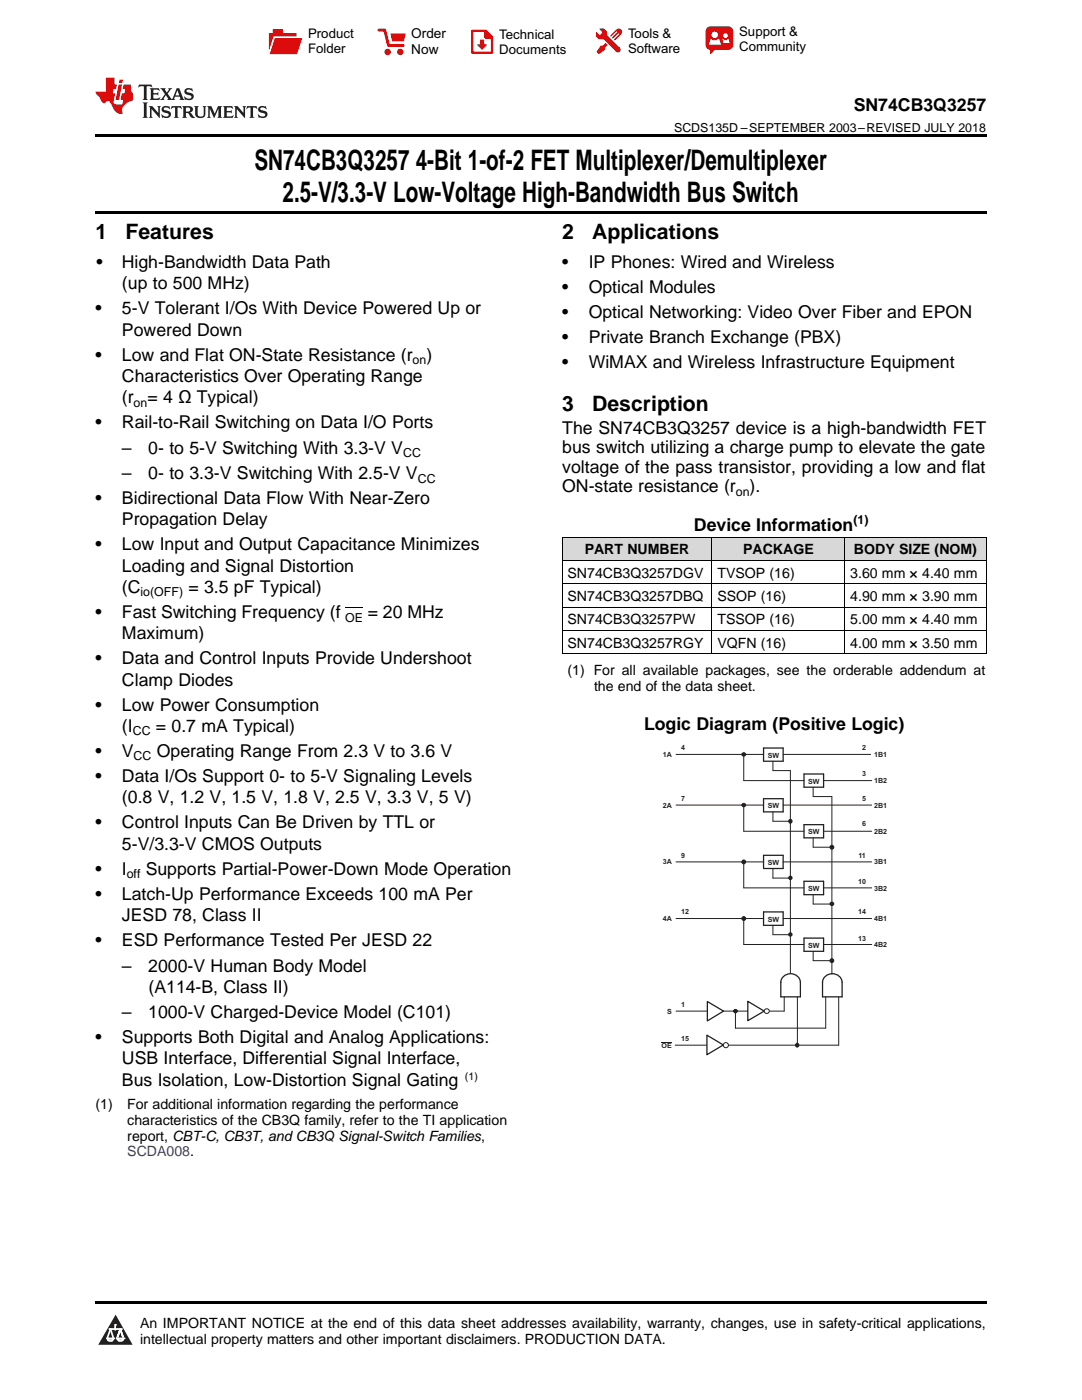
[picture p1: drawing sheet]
<svg xmlns="http://www.w3.org/2000/svg" width="216mm" height="279mm" viewBox="0 0 216 279" stroke-linecap="round" stroke-linejoin="round" font-family="sans-serif">
<defs><g id="words">
<g font-size="5.6">
<text x="50.8" y="33.9">SN74CB3Q3257</text>
<text x="83" y="33.9">4-Bit 1-of-2 FET Multiplexer/Demultiplexer</text>
<text x="56.4" y="40.2">2.5-V/3.3-V Low-Voltage High-Bandwidth Bus Switch</text>
</g>
<g font-size="4.2">
<text x="19" y="47.8">1</text>
<text x="25" y="47.8">Features</text>
<text x="112.2" y="47.8">2</text>
<text x="118.2" y="47.8">Applications</text>
<text x="112.2" y="82">3</text>
<text x="118.2" y="82">Description</text>
</g>
<g font-size="3.5">
<text x="170.4" y="22.2">SN74CB3Q3257</text>
<text x="19.2" y="53.5">•</text>
<text x="24.3" y="53.5">High-Bandwidth Data Path</text>
<text x="112.2" y="53.5">•</text>
<text x="117.5" y="53.5">IP Phones: Wired and Wireless</text>
<text x="24.3" y="57.7">(up to 500 MHz)</text>
<text x="112.2" y="58.5">•</text>
<text x="117.5" y="58.5">Optical Modules</text>
<text x="19" y="62.7">•</text>
<text x="24.3" y="62.7">5-V Tolerant I/Os With Device Powered Up or</text>
<text x="112.2" y="63.5">•</text>
<text x="117.5" y="63.5">Optical Networking: Video Over Fiber and EPON</text>
<text x="19" y="72">•</text>
<text x="24.3" y="67">Powered Down</text>
<text x="24.3" y="72">Low and Flat ON-State Resistance (r</text>
<text x="85.1" y="72">)</text>
<text x="112.2" y="68.5">•</text>
<text x="117.5" y="68.5">Private Branch Exchange (PBX)</text>
<text x="24.3" y="76.2">Characteristics Over Operating Range</text>
<text x="112.2" y="73.5">•</text>
<text x="117.5" y="73.5">WiMAX and Wireless Infrastructure Equipment</text>
<text x="24.3" y="80.4">(r</text>
<text x="29.4" y="80.4">= 4 Ω Typical)</text>
<text x="19" y="85.4">•</text>
<text x="24.3" y="85.4">Rail-to-Rail Switching on Data I/O Ports</text>
<text x="112.2" y="86.6">The SN74CB3Q3257 device is a high-bandwidth FET</text>
<text x="24.3" y="90.5">–</text>
<text x="24.3" y="95.6">–</text>
<text x="29.6" y="90.5">0- to 5-V Switching With 3.3-V V</text>
<text x="29.6" y="95.6">0- to 3.3-V Switching With 2.5-V V</text>
<text x="112.2" y="90.5">bus switch utilizing a charge pump to elevate the gate</text>
<text x="112.2" y="94.4">voltage of the pass transistor, providing a low and flat</text>
<text x="19" y="100.6">•</text>
<text x="24.3" y="100.6">Bidirectional Data Flow With Near-Zero</text>
<text x="112.2" y="98.2">ON-state resistance (r</text>
<text x="149.6" y="98.2">).</text>
<text x="24.3" y="104.8">Propagation Delay</text>
<text x="138.5" y="106">Device Information</text>
<text x="19" y="109.9">•</text>
<text x="24.3" y="109.9">Low Input and Output Capacitance Minimizes</text>
<text x="24.3" y="114.1">Loading and Signal Distortion</text>
<text x="24.3" y="118.3">(C</text>
<text x="37.6" y="118.3">= 3.5 pF Typical)</text>
<text x="19" y="123.3">•</text>
<text x="24.3" y="123.3">Fast Switching Frequency (f</text>
<text x="73.4" y="123.3">= 20 MHz</text>
<text x="24.3" y="127.6">Maximum)</text>
<text x="19" y="132.6">•</text>
<text x="24.3" y="132.6">Data and Control Inputs Provide Undershoot</text>
<text x="24.3" y="136.8">Clamp Diodes</text>
<text x="19" y="141.8">•</text>
<text x="24.3" y="141.8">Low Power Consumption</text>
<text x="24.3" y="146">(I</text>
<text x="31.1" y="146">= 0.7 mA Typical)</text>
<text x="128.5" y="145.7">Logic Diagram (Positive Logic)</text>
<text x="19" y="151.1">•</text>
<text x="24.3" y="151.1">V</text>
<text x="31.3" y="151.1">Operating Range From 2.3 V to 3.6 V</text>
<text x="19" y="156.1">•</text>
<text x="24.3" y="156.1">Data I/Os Support 0- to 5-V Signaling Levels</text>
<text x="24.3" y="160.3">(0.8 V, 1.2 V, 1.5 V, 1.8 V, 2.5 V, 3.3 V, 5 V)</text>
<text x="19" y="165.3">•</text>
<text x="24.3" y="165.3">Control Inputs Can Be Driven by TTL or</text>
<text x="24.3" y="169.5">5-V/3.3-V CMOS Outputs</text>
<text x="19" y="174.6">•</text>
<text x="19" y="179.6">•</text>
<text x="24.3" y="174.6">I</text>
<text x="24.3" y="179.6">Latch-Up Performance Exceeds 100 mA Per</text>
<text x="29.1" y="174.6">Supports Partial-Power-Down Mode Operation</text>
<text x="24.3" y="183.8">JESD 78, Class II</text>
<text x="19" y="188.8">•</text>
<text x="24.3" y="188.8">ESD Performance Tested Per JESD 22</text>
<text x="24.3" y="193.9">–</text>
<text x="29.6" y="193.9">2000-V Human Body Model</text>
<text x="24.3" y="203.2">–</text>
<text x="29.6" y="203.2">1000-V Charged-Device Model (C101)</text>
<text x="29.6" y="198.1">(A114-B, Class II)</text>
<text x="19" y="208.2">•</text>
<text x="24.3" y="208.2">Supports Both Digital and Analog Applications:</text>
<text x="24.3" y="212.4">USB Interface, Differential Signal Interface,</text>
<text x="24.3" y="216.7">Bus Isolation, Low-Distortion Signal Gating</text>
</g>
<g font-size="2.8">
<text x="116.7" y="110.6">PART NUMBER</text>
<text x="148.3" y="110.6">PACKAGE</text>
<text x="170.4" y="110.6">BODY SIZE (NOM)</text>
<text x="113.2" y="115.3">SN74CB3Q3257DGV</text>
<text x="113.2" y="119.9">SN74CB3Q3257DBQ</text>
<text x="143.2" y="115.3">TVSOP (16)</text>
<text x="143.2" y="119.9">SSOP (16)</text>
<text x="169.7" y="115.3">3.60 mm × 4.40 mm</text>
<text x="169.7" y="119.9">4.90 mm × 3.90 mm</text>
<text x="113.2" y="124.6">SN74CB3Q3257PW</text>
<text x="143.2" y="124.6">TSSOP (16)</text>
<text x="169.7" y="124.6">5.00 mm × 4.40 mm</text>
<text x="113.2" y="129.3">SN74CB3Q3257RGY</text>
<text x="143.2" y="129.3">VQFN (16)</text>
<text x="169.7" y="129.3">4.00 mm × 3.50 mm</text>
<text x="113.2" y="134.8">(1) For all available packages, see the orderable addendum at</text>
<text x="118.5" y="137.9">the end of the data sheet.</text>
<text x="19" y="221.3">(1)</text>
<text x="25.4" y="221.3">For additional information regarding the performance</text>
<text x="25.4" y="224.4">characteristics of the CB3Q family, refer to the TI application</text>
<text x="25.4" y="227.6">report, CBT-C, CB3T, and CB3Q Signal-Switch Families,</text>
<text x="27.9" y="265">An IMPORTANT NOTICE at the end of this data sheet addresses availability, warranty, changes, use in safety-critical applications,</text>
<text x="27.9" y="268.2">intellectual property matters and other important disclaimers. PRODUCTION DATA.</text>
</g>
<text font-size="2.8" fill="#0000c8" x="25.4" y="230.8">SCDA008.</text>
<g font-size="2.7">
<text x="82.1" y="7.7">Order</text>
<text x="82.1" y="10.7">Now</text>
</g>
<g font-size="2.6">
<text x="61.5" y="7.6">Product</text>
<text x="61.5" y="10.6">Folder</text>
<text x="99.6" y="7.8">Technical</text>
<text x="99.6" y="10.8">Documents</text>
<text x="125.3" y="7.6">Tools &amp;</text>
<text x="125.3" y="10.6">Software</text>
<text x="147.5" y="7.2">Support &amp;</text>
<text x="147.5" y="10.2">Community</text>
</g>
<g font-size="2.5">
<text x="134.5" y="26.3">SCDS135D –SEPTEMBER 2003–REVISED JULY 2018</text>
<text x="82.3" y="72.7">on</text>
<text x="26.7" y="81.1">on</text>
<text x="80.4" y="91.2">CC</text>
<text x="83.4" y="96.3">CC</text>
<text x="146.8" y="99">on</text>
<text x="170.3" y="104.6">(1)</text>
<text x="28" y="119">io(OFF)</text>
<text x="68.9" y="124">OE</text>
<text x="26.5" y="146.8">CC</text>
<text x="26.7" y="151.8">CC</text>
<text x="25.3" y="175.3">off</text>
</g>
<text font-size="2.1" x="92.8" y="215.5">(1)</text>
<g font-size="1.4" fill="#231f20">
<text x="135.9" y="149.8">4</text>
<text x="172" y="149.8">2</text>
<text x="132.3" y="151.1">1A</text>
<text x="153.2" y="151.2">SW</text>
<text x="172" y="154.9">3</text>
<text x="174.4" y="151.1">1B1</text>
<text x="132.3" y="161.2">2A</text>
<text x="135.9" y="159.9">7</text>
<text x="153.2" y="161.3">SW</text>
<text x="161.3" y="156.4">SW</text>
<text x="172" y="159.9">5</text>
<text x="174.4" y="156.3">1B2</text>
<text x="174.4" y="161.2">2B1</text>
<text x="161.3" y="166.5">SW</text>
<text x="172" y="164.8">6</text>
<text x="174.4" y="166.4">2B2</text>
<text x="132.3" y="172.5">3A</text>
<text x="135.9" y="171.2">9</text>
<text x="153.2" y="172.6">SW</text>
<text x="171.3" y="171.2">11</text>
<text x="174.4" y="172.5">3B1</text>
<text x="161.3" y="177.8">SW</text>
<text x="171.2" y="176.3">10</text>
<text x="174.4" y="177.8">3B2</text>
<text x="132.3" y="183.8">4A</text>
<text x="135.9" y="182.5">12</text>
<text x="153.2" y="183.9">SW</text>
<text x="171.2" y="182.5">14</text>
<text x="174.4" y="183.8">4B1</text>
<text x="161.3" y="189.1">SW</text>
<text x="171.2" y="187.7">13</text>
<text x="174.4" y="189.1">4B2</text>
<text x="133.1" y="202.4">S</text>
<text x="135.9" y="201">1</text>
<text x="132" y="209.2">OE</text>
<text x="135.9" y="207.8">15</text>
</g>
</g></defs>
<g fill="#d8d8d8">
<path d="M112.2 107.2h29.9v4.7h-29.9z"/>
<path d="M142.1 107.2h26.5v4.7h-26.5z"/>
<path d="M168.6 107.2h28.2v4.7h-28.2z"/>
</g>
<path d="M23.1 262.4l3.4 6h-6.9z" fill="#231f20"/>
<path d="M21.4 267.1h1.2l-.3 .5h-.3a.55 .55 0 0 1-.6-.5z" fill-rule="evenodd" fill="#fff"/>
<path d="M21.4 267.1h1.2l-.3 .5h-.3a.55 .55 0 0 1-.6-.5z" fill="none" stroke="#231f20" stroke-width=".34"/>
<path d="M21.4 267.1l1.2 .1-.3 .4h-.5z" fill="none" stroke="#fff" stroke-width=".34"/>
<path d="M23 265.3h.1" fill="none" stroke="#fff" stroke-width=".34"/>
<path d="M23 264.4v.9z" fill="#fff"/>
<path d="M23 264.4v.9z" fill="none" stroke="#fff" stroke-width=".34"/>
<circle cx="23" cy="264.4" r=".17" fill="#fff"/>
<path d="M21.9 265.2h.1" fill="none" stroke="#fff" stroke-width=".34"/>
<path d="M21.9 265.2h2.3z" fill="#fff"/>
<path d="M21.9 265.2h2.3z" fill="none" stroke="#fff" stroke-width=".34"/>
<circle cx="24.2" cy="265.2" r=".17" fill="#fff"/>
<path d="M23.3 267.1h.1" fill="none" stroke="#fff" stroke-width=".34"/>
<path d="M24 265.2l-.7 1.9z" fill="#fff"/>
<path d="M24 265.2l-.7 1.9z" fill="none" stroke="#fff" stroke-width=".34"/>
<path d="M24 265.2l.7 1.9z" fill="#fff"/>
<path d="M24 265.2l.7 1.9z" fill="none" stroke="#fff" stroke-width=".34"/>
<path d="M24.6 267.1h.1" fill="none" stroke="#fff" stroke-width=".34"/>
<circle cx="21.4" cy="267.1" r=".17" fill="#fff"/>
<path d="M22.1 265.2l-.7 1.9z" fill="#fff"/>
<path d="M22.1 265.2l-.7 1.9z" fill="none" stroke="#fff" stroke-width=".34"/>
<path d="M22.1 265.2l.5 1.9z" fill="#fff"/>
<path d="M22.1 265.2l.5 1.9z" fill="none" stroke="#fff" stroke-width=".34"/>
<circle cx="22.6" cy="267.1" r=".17" fill="#fff"/>
<path d="M23.4 267.1h1.3a.65 .65 0 0 1-.7 .5 .65 .65 0 0 1-.6-.5z" fill-rule="evenodd" fill="#fff"/>
<path d="M23.4 267.1h1.3a.65 .65 0 0 1-.7 .5 .65 .65 0 0 1-.6-.5z" fill="none" stroke="#231f20" stroke-width=".34"/>
<path d="M23.4 267.1h1.3l-.4 .5h-.6z" fill="none" stroke="#fff" stroke-width=".34"/>
<path d="M23.3 267.1h.1" fill="none" stroke="#fff" stroke-width=".34"/>
<circle cx="24.7" cy="267.1" r=".17" fill="#fff"/>
<path d="M19 259.7h177.8v.5h-177.8z" fill="#000"/>
<path d="M134.9 150.6h17.5M148.4 150.6v5.2h12M156.3 150.6h17.4M166 159v35.4" fill="none" stroke="#231f20" stroke-width=".2"/>
<circle cx="148.4" cy="150.6" r=".36" fill="#231f20"/>
<g fill="none" stroke="#231f20" stroke-width=".2">
<path d="M154.2 151.9v1.9h3.5v40.4M162.3 157.1v1.9h3.7M164.3 155.8h9.6M134.9 160.7h17.5M148.4 160.7v5.2h12M156.3 160.7h17.6M132 208h2.1"/>
<circle cx="148.4" cy="150.6" r=".36"/>
</g>
<path d="M152.4 149.3h3.9v2.6h-3.9zM160.4 154.5h3.9v2.6h-3.9z" fill="none" stroke="#231f20" stroke-width=".25"/>
<circle cx="148.4" cy="160.7" r=".36" fill="#231f20"/>
<g fill="none" stroke="#231f20" stroke-width=".2">
<path d="M154.2 162v1.9h3.5M162.3 167.2v1.9h3.7M164.3 165.9h9.6"/>
<circle cx="148.4" cy="160.7" r=".36"/>
</g>
<path d="M152.4 159.4h3.9v2.6h-3.9zM160.4 164.6h3.9v2.6h-3.9z" fill="none" stroke="#231f20" stroke-width=".25"/>
<circle cx="157.7" cy="163.9" r=".37" fill="#231f20"/>
<circle cx="157.7" cy="163.9" r=".37" fill="none" stroke="#231f20" stroke-width=".2"/>
<circle cx="166" cy="169.1" r=".38" fill="#231f20"/>
<g fill="none" stroke="#231f20" stroke-width=".2">
<path d="M134.9 172h17.5M148.4 172v5.2h12M156.3 172h17.6"/>
<circle cx="166" cy="169.1" r=".38"/>
</g>
<circle cx="148.4" cy="172" r=".38" fill="#231f20"/>
<g fill="none" stroke="#231f20" stroke-width=".2">
<path d="M154.2 173.3v1.9h3.5M162.3 178.6v1.8h3.7M164.3 177.2h9.6"/>
<circle cx="148.4" cy="172" r=".38"/>
</g>
<path d="M152.4 170.7h3.9v2.6h-3.9zM160.4 175.9h3.9v2.7h-3.9z" fill="none" stroke="#231f20" stroke-width=".25"/>
<circle cx="157.7" cy="175.2" r=".34" fill="#231f20"/>
<circle cx="157.7" cy="175.2" r=".34" fill="none" stroke="#231f20" stroke-width=".2"/>
<circle cx="166" cy="180.4" r=".36" fill="#231f20"/>
<g fill="none" stroke="#231f20" stroke-width=".2">
<path d="M134.9 183.3h17.5M148.4 183.3v5.2h12M156.3 183.3h17.6"/>
<circle cx="166" cy="180.4" r=".36"/>
</g>
<circle cx="148.4" cy="183.3" r=".38" fill="#231f20"/>
<g fill="none" stroke="#231f20" stroke-width=".2">
<path d="M154.2 184.7v1.8h3.5M162.3 189.9v1.8h3.7M164.3 188.5h9.6"/>
<circle cx="148.4" cy="183.3" r=".38"/>
</g>
<path d="M152.4 182h3.9v2.7h-3.9zM160.4 187.2h3.9v2.7h-3.9z" fill="none" stroke="#231f20" stroke-width=".25"/>
<circle cx="157.7" cy="186.5" r=".34" fill="#231f20"/>
<circle cx="157.7" cy="186.5" r=".34" fill="none" stroke="#231f20" stroke-width=".2"/>
<circle cx="166" cy="191.7" r=".38" fill="#231f20"/>
<g fill="none" stroke="#231f20" stroke-width=".2">
<path d="M156.5 198.9v2.9M146.8 201.8v3.4"/>
<circle cx="166" cy="191.7" r=".38"/>
</g>
<path d="M155.8 196v2.9h3.9v-2.9M159.7 196a1.97 1.97 0 0 0-2-1.7 1.97 1.97 0 0 0-1.9 1.8" fill="none" stroke="#231f20" stroke-width=".25"/>
<circle cx="146.8" cy="201.8" r=".36" fill="#231f20"/>
<g fill="none" stroke="#231f20" stroke-width=".2">
<path d="M159.1 198.9v9.7M164.8 198.9v6.3h-18M167.4 198.9v9.7"/>
<circle cx="146.8" cy="201.8" r=".36"/>
</g>
<circle cx="159.1" cy="208.6" r=".36" fill="#231f20"/>
<g fill="none" stroke="#231f20" stroke-width=".2">
<path d="M134.7 208.6h32.7M134.9 201.8h21.6"/>
<circle cx="159.1" cy="208.6" r=".36"/>
</g>
<path d="M149.2 199.8l3.3 2-3.3 1.9z" fill="#fff"/>
<path d="M149.2 199.8l3.3 2-3.3 1.9z" fill="none" stroke="#231f20" stroke-width=".25"/>
<circle cx="153" cy="201.8" r=".49" fill="#fff"/>
<circle cx="153" cy="201.8" r=".49" fill="none" stroke="#231f20" stroke-width=".2"/>
<path d="M141.1 199.9l3.3 1.9-3.3 1.9z" fill="#fff"/>
<path d="M141.1 199.9l3.3 1.9-3.3 1.9z" fill="none" stroke="#231f20" stroke-width=".25"/>
<path d="M141.1 206.6l3.2 1.9-3.2 2z" fill="#fff"/>
<path d="M141.1 206.6l3.2 1.9-3.2 2z" fill="none" stroke="#231f20" stroke-width=".25"/>
<circle cx="144.8" cy="208.6" r=".51" fill="#fff"/>
<circle cx="144.8" cy="208.6" r=".51" fill="none" stroke="#231f20" stroke-width=".2"/>
<path d="M164.1 196v2.9h3.9v-2.9a1.97 1.97 0 0 0-1.9-1.7 1.97 1.97 0 0 0-2 1.8" fill="none" stroke="#231f20" stroke-width=".25"/>
<path d="M112.2 116.5h84.6M112.2 111.8h84.6M112.2 107.2h84.6M112.2 107.2v23.3M142 107.2v23.3M168.5 107.2v23.3M196.8 107.2v23.3M112.2 130.5h84.6M112.2 125.8h84.6M112.2 121.2h84.6" fill="none" stroke="#000" stroke-width=".2"/>
<path d="M19 26.8h177.8v.6h-177.8zM19 42.2h177.8v.6h-177.8z" fill="#000"/>
<path d="M27.7 16.9l-.1 .6 .6-.3h.5v.2v2.2l-.2 .4h1l-.2-.4v-2.2v-.2h.5l.6 .3-.2-.6zM29.9 17.6l.2 .4v1.6l-.2 .4h1.9l.1-.6a1.09 1.09 0 0 1-1.3 .1v-.6h.6l.4 .2v-.7l-.2 .2h-.8v-.6l.2-.1a1.01 1.01 0 0 1 1 .3l-.1-.6zM32 17.6l.9 1.2-1 1.2h.9l-.2-.3 .5-.7 .5 .7-.3 .3h1.7l-.2-.3 .1-.4h1l.1 .4-.2 .3h1l-.3-.4-.7-2h-.5l-1 2.2-.8-1.1 .9-1.1h-.9l.2 .2-.4 .7-.4-.7 .2-.2zM35.4 18l.4 1h-.8zM37 17.7a.66 .66 0 0 0-.2 .8 .66 .66 0 0 0 .6 .4l.7 .2 .1 .2a.8 .8 0 0 1-.7 .4 .8 .8 0 0 1-.7-.5l.1 .8 .2-.2a.94 .94 0 0 0 1.1 .1 .94 .94 0 0 0 .4-.9 1.48 1.48 0 0 0-1.3-.6v-.4a1.1 1.1 0 0 1 1.2 .2l-.2-.6-.2 .1-.5-.1zM28.5 20.4l.2 .4v2.3l-.2 .4h1l-.2-.4v-2.3l.2-.4zM29.7 21.2l.2 .4v1.5l-.2 .4h.8l-.3-.4 .1-1.3 1.6 1.8v-2l.2-.4h-.7l.2 .2v1.1l-1.2-1.3zM32.5 21.3a.66 .66 0 0 0-.2 .8 .66 .66 0 0 0 .6 .4l.6 .2 .2 .2a.8 .8 0 0 1-.8 .4 .8 .8 0 0 1-.7-.5l.2 .7 .2-.1a.94 .94 0 0 0 1 .1 .94 .94 0 0 0 .5-1 1.47 1.47 0 0 0-1.3-.6l-.1-.3a1.1 1.1 0 0 1 1.3 .2l-.2-.6-.2 .1-.5-.2zM34.3 21.2l-.2 .6a.64 .64 0 0 1 .8-.3v1.6l-.2 .4h1l-.3-.4 .1-1.6a.66 .66 0 0 1 .8 .3l-.2-.6zM36.3 21.2l.3 .4v1.5l-.3 .4h1l-.2-.2v-.7h.5l.1 .1a.8 .8 0 0 0 1.2 .7l-1-1a.62 .62 0 0 0 .6-.5 .62 .62 0 0 0-.6-.7zM37.1 21.5h.1a.48 .48 0 0 1 .6 0 .48 .48 0 0 1 .1 .6l-.2 .1-.6 .1zM38.7 21.2l.2 .2a2.29 2.29 0 0 0 .4 2 1.05 1.05 0 0 0 1.7-.7v-1.3l.2-.2h-.8l.2 .4v1.1a.61 .61 0 0 1-.6 .6 .61 .61 0 0 1-.6-.6v-1.1l.3-.4zM41.3 21.2l.3 .4v1.5l-.3 .4h.8l-.2-.4v-1.4l.8 1.9 .9-1.9v1.4l-.2 .4h.9l-.2-.4v-1.5l.2-.4h-.8l-.7 1.5-.6-1.5zM44.5 21.2l.2 .4v1.5l-.2 .4h1.9l.2-.6a1.1 1.1 0 0 1-1.4 .2v-.7h.6l.4 .2v-.6l-.2 .1-.8 .1v-.6l.2-.1a1.02 1.02 0 0 1 1.1 .2l-.2-.5zM46.7 21.2l.2 .4v1.5l-.2 .4h.8l-.3-.4 .1-1.3 1.6 1.8v-2l.2-.4h-.7l.2 .2v1.1l-1.2-1.3zM49.3 21.2l-.1 .6a.64 .64 0 0 1 .8-.3v1.6l-.3 .4h1l-.2-.4v-1.6a.66 .66 0 0 1 .8 .3l-.1-.6zM51.7 21.3a.66 .66 0 0 0-.2 .7 .66 .66 0 0 0 .7 .5l.6 .2 .1 .2a.8 .8 0 0 1-.7 .4 .8 .8 0 0 1-.7-.5l.1 .7 .2-.1a.94 .94 0 0 0 1.1 .1 .94 .94 0 0 0 .4-1 1.48 1.48 0 0 0-1.2-.6l-.1-.3a1.1 1.1 0 0 1 1.2 .2l-.2-.6-.1 .1-.6-.2z" fill="#231f20"/>
<path d="M21.1 15.5v2.8h-2v.4l.9 .9a.96 .96 0 0 0 1 1 .59 .59 0 0 1 .5-.4 .59 .59 0 0 1 .5 .3l.4 .8a1.61 1.61 0 0 0 2.1 1.3 1.63 1.63 0 0 1 1.1-2.2l.9-.3v-1.5a1.6 1.6 0 0 1-.4-1.7h-1.4l-.2 .9h.5l-.2 .8h-.5l-.2 1v.3h.5l-.2 .9h-.7a.74 .74 0 0 1-1-.6l.3-1.6h-.5l.2-.8h.5l.1-.9h-.4v-1.4zM23.7 16.9l-.7 3h.8l.6-3zM23.8 15.9l-.1 .7h.7l.2-.7z" fill="#ee1d23"/>
<g fill="#d60000">
<path d="M54.4 5.8h2v.8h2.8v4.2h-5.5v-4.2h.7z" fill-rule="evenodd"/>
<path d="M54.7 7.5h5.6l-1 3.3h-5.6z" fill-rule="evenodd"/>
</g>
<path d="M54.6 7.4h5.8l-.1 .1h-5.5l-1.1 3.3z" fill-rule="evenodd" fill="#fff"/>
<path d="M54.6 7.4h5.8l-.1 .1h-5.5l-1.1 3.3z" fill="none" stroke="#fff" stroke-width=".2"/>
<path d="M75.6 6h1.2l.7 3.1h3" fill="none" stroke="#d60000" stroke-width=".56"/>
<g fill="#d60000">
<path d="M77.9 6.7h3.1l-.4 1.5h-2.3z" fill-rule="evenodd"/>
<circle cx="77.3" cy="10.4" r=".64"/>
<circle cx="79.9" cy="10.4" r=".64"/>
</g>
<path d="M94.2 6.2h2.7l1.3 1.2v3.1h-4z" fill="none" stroke="#d60000" stroke-width=".44"/>
<g fill="#d60000">
<path d="M95.8 7.9h.8v1h.6l-1 1.1-1-1v-.1h.6z" fill-rule="evenodd"/>
<path d="M96.6 6.2h.3l1.3 1.2v.4h-1.3l-.3-.4z" fill-rule="evenodd"/>
<path d="M119.6 5.7h.9l.6 .6 .1 .7 2.5 2.5-.8 .8-2.3-2.3-1.1-.2-.6-.6v-.8l.7 .6 .5-.4v-.2l-.4-.5z" fill-rule="evenodd"/>
<path d="M119.9 9.1h.4l.5-.5 .4 .4-.5 .5v.4l-1.2 .9-.5-.5z" fill-rule="evenodd"/>
<path d="M123 5.9a.67 .67 0 0 1 .9 0 .67 .67 0 0 1 0 .9z" fill-rule="evenodd"/>
<path d="M123 5.9l.9 .9-1.2 1.2h-.2l.1-.2 .9-.9 .1-.2h-.3l-.9 1h-.2v-.2l.9-1 .1-.2h-.3l-.9 1h-.2v-.2z" fill-rule="evenodd"/>
<circle cx="123.3" cy="9.9" r=".54"/>
</g>
<path d="M121.1 6.3l-.1 .7" fill="none" stroke="#d60000" stroke-width=".2"/>
<g fill="#d60000">
<path d="M141.1 5.5l.6-.2h3.6a.95 .95 0 0 1 1 .9v2.8a.95 .95 0 0 1-1 .9h-3.6a.95 .95 0 0 1-.9-.9v-2.8z" fill-rule="evenodd"/>
<path d="M141.7 9.9h.9l-.7 .9h-.2z" fill-rule="evenodd"/>
</g>
<g fill="#fff">
<path d="M144.3 8.6h1.3z"/>
<path d="M141.8 7.8h.3l.1 .2h.8l.2-.2h.3l.4 1.1h-2.5z" fill-rule="evenodd"/>
<path d="M144.2 7.8h.2l.2 .2h.4l.2-.2h.2l.2 .8h-1.3z" fill-rule="evenodd"/>
<circle cx="142.6" cy="6.9" r=".65"/>
<circle cx="144.8" cy="7.1" r=".48"/>
</g>
<path d="M68.9 121.3h3.6" fill="none" stroke="#000" stroke-width=".2"/>
<use href="#words"/>
</svg>
